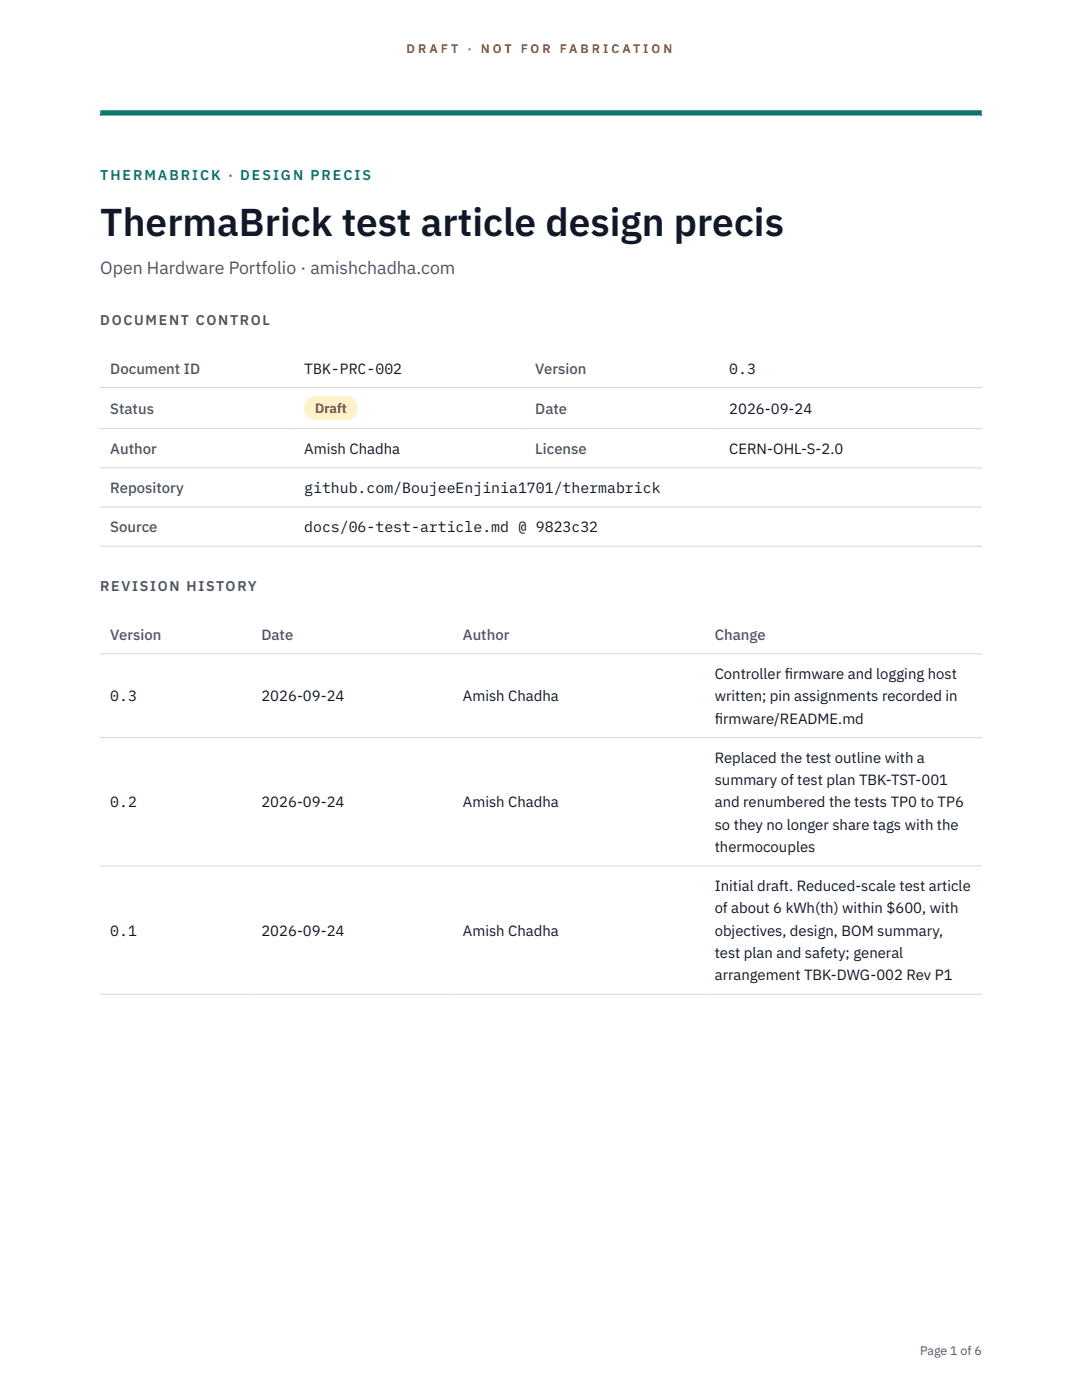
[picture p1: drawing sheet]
<svg xmlns="http://www.w3.org/2000/svg" width="216mm" height="279mm" viewBox="0 0 216 279" stroke-linecap="round" stroke-linejoin="round" font-family="sans-serif">
<defs><g id="words">
<text font-size="7.8" fill="#111827" x="20" y="47.1">ThermaBrick test article design precis</text>
<text font-size="3.5" fill="#4b5563" x="20" y="54.6">Open Hardware Portfolio · amishchadha.com</text>
<g font-size="3" fill="#4b5563">
<text x="22" y="74.5">Document ID</text>
<text x="106.8" y="74.5">Version</text>
<text x="22" y="82.6">Status</text>
<text x="106.8" y="82.6">Date</text>
<text x="22" y="90.6">Author</text>
<text x="106.8" y="90.6">License</text>
<text x="22" y="98.4">Repository</text>
<text x="22" y="106.2">Source</text>
<text x="22" y="127.7">Version</text>
<text x="52.2" y="127.7">Date</text>
<text x="92.4" y="127.7">Author</text>
<text x="142.6" y="127.7">Change</text>
</g>
<g font-size="3" fill="#111827">
<text x="60.7" y="74.5">TBK-PRC-002</text>
<text x="145.5" y="74.5">0.3</text>
<text x="145.5" y="82.6">2026-09-24</text>
<text x="60.7" y="90.6">Amish Chadha</text>
<text x="145.5" y="90.6">CERN-OHL-S-2.0</text>
<text x="60.7" y="98.4">github.com/BoujeeEnjinia1701/thermabrick</text>
<text x="60.7" y="106.2">docs/06-test-article.md @ 9823c32</text>
<text x="142.6" y="135.5">Controller f</text>
<text x="156.6" y="135.5">irmware and logging host</text>
<text x="22" y="140">0.3</text>
<text x="52.2" y="140">2026-09-24</text>
<text x="92.4" y="140">Amish Chadha</text>
<text x="142.6" y="140">written; pin assignments recorded in</text>
<text x="142.6" y="144.4">f</text>
<text x="142.6" y="144.4">irmware/README.md</text>
<text x="142.6" y="152.2">Replaced the test outline with a</text>
<text x="22" y="161.1">0.2</text>
<text x="52.2" y="161.1">2026-09-24</text>
<text x="92.4" y="161.1">Amish Chadha</text>
<text x="142.6" y="156.7">summary of test plan TBK-TST-001</text>
<text x="142.6" y="161.1">and renumbered the tests TP0 to TP6</text>
<text x="142.6" y="165.6">so they no longer share tags with the</text>
<text x="142.6" y="170">thermocouples</text>
<text x="142.6" y="177.8">Initial draft. Reduced-scale test article</text>
<text x="142.6" y="182.3">of about 6 kWh(th) within $600, with</text>
<text x="22" y="186.7">0.1</text>
<text x="52.2" y="186.7">2026-09-24</text>
<text x="92.4" y="186.7">Amish Chadha</text>
<text x="142.6" y="186.7">objectives, design, BOM summary,</text>
<text x="142.6" y="191.2">test plan and safety; general</text>
<text x="142.6" y="195.6">arrangement TBK-DWG-002 Rev P1</text>
</g>
<text font-size="2.8" fill="#0f766e" x="20" y="36">THERMABRICK · DESIGN PRECIS</text>
<g font-size="2.8" fill="#4b5563">
<text x="20" y="64.8">DOCUMENT CONTROL</text>
<text x="20" y="118">REVISION HISTORY</text>
</g>
<text font-size="2.7" fill="#92400e" x="62.9" y="82.5">Draft</text>
<g font-size="2.5" fill="#b45309">
<text x="81.1" y="10.5">D R A F T</text>
<text x="93.3" y="10.5">·</text>
<text x="95.9" y="10.5">N O T</text>
<text x="103.9" y="10.5">F O R</text>
<text x="111.7" y="10.5">F A B R I C A T I O N</text>
</g>
<text font-size="2.5" fill="#4b5563" x="183.6" y="270.3">Page 1 of 6</text>
</g></defs>
<path d="M20 23.1h175.9zM20 22h175.9v1.1h-175.9z" fill-rule="evenodd" fill="#0f766e"/>
<path d="M20 77.3h175.9M20 85.5h175.9M20 93.4h175.9M20 101.2h175.9M20 109h175.9M20 130.5h175.9M20 147.2h175.9M20 172.8h175.9M20 198.4h175.9" fill="none" stroke="#d1d5db" stroke-width=".2"/>
<path d="M60.7 79h10.7v4.9h-10.7z" fill="#fef3c7"/>
<use href="#words"/>
</svg>
